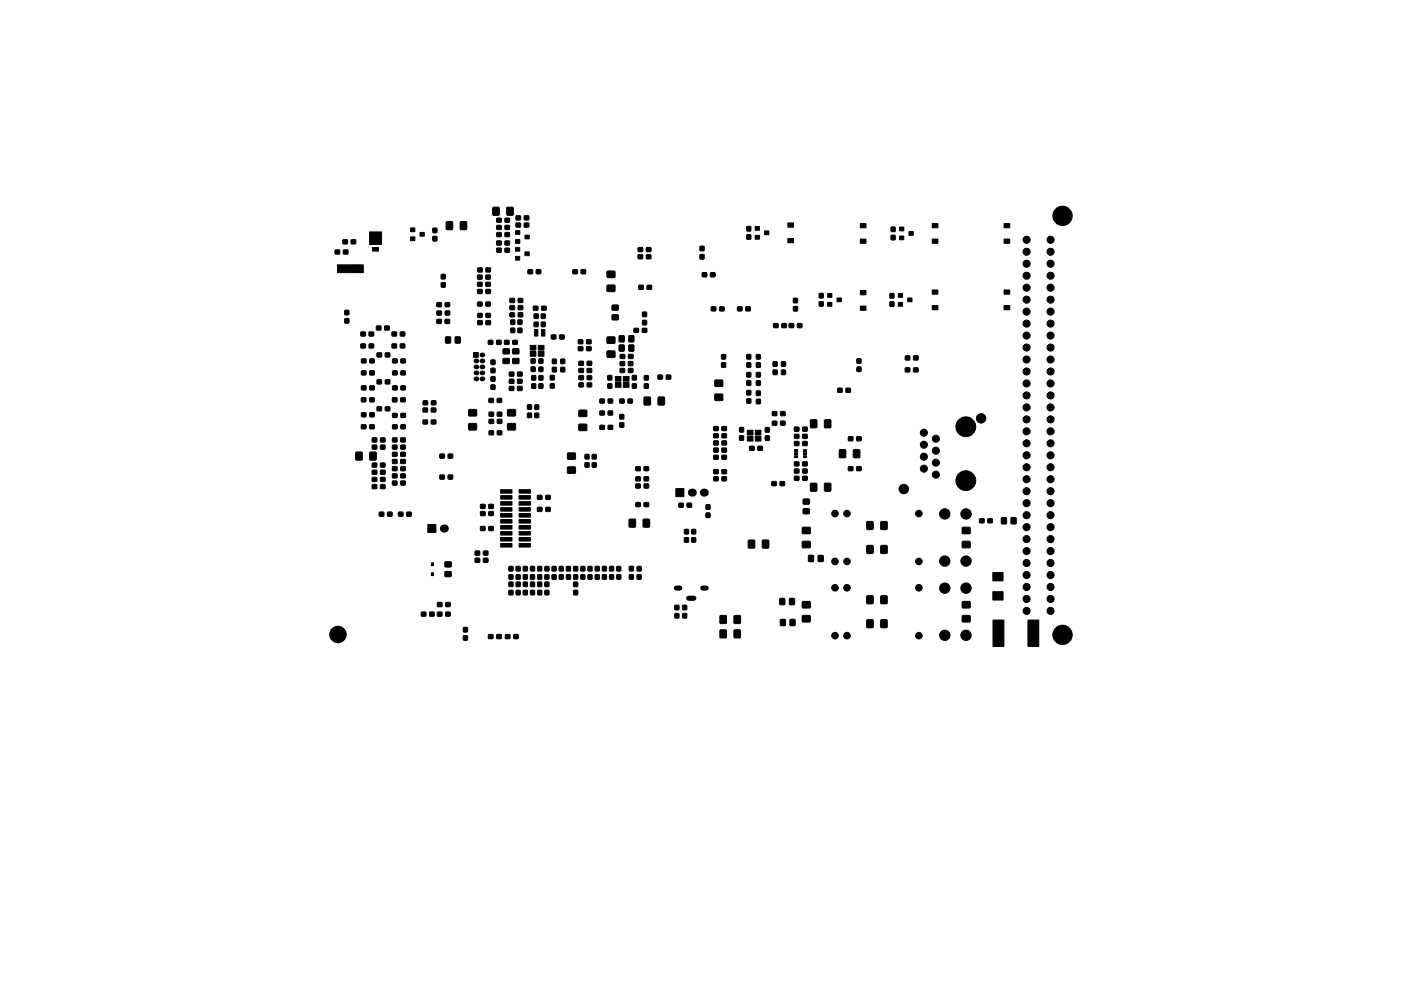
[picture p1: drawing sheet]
<svg xmlns="http://www.w3.org/2000/svg" width="297mm" height="210mm" viewBox="0 0 297 210" stroke-linecap="round" stroke-linejoin="round" font-family="sans-serif">
<g fill="#000" stroke="#000" stroke-width=".21">
<path d="M71.1 53.1l.9-.1v.8l-.9 .1zM72.7 50.9h.9l.1 .8h-1zM72.8 53.1l.9-.1 .1 .8-1 .1zM74.5 50.9h.9v.8h-.9zM71.6 56.2h5.4v1.6h-5.4zM78.4 49.2h2.5v2.7h-2.5zM79 52.5h1.3v.8h-1.3zM87.1 48.4h.9v.8h-.9zM87.1 50.3h.9v.8h-.9zM89.1 49.3h.9v.8h-.9zM91.8 48.4l.8 .1v.9l-.8-.1zM91.8 50.2h.8v.9h-.8z"/>
<path d="M93.6 60h.8v.9h-.8zM93.6 58.2l.8 .1v.9l-.8-.1zM94.6 47.1h1.3v1.6h-1.3zM97.6 47.1h1.3v1.6h-1.3zM101.3 58.4h.9v.8h-.9zM101.3 59.9h.9v.8h-.9zM101.3 56.9h.9v.8h-.9zM103 58.4h.9v.8h-.9zM103 59.9h.9v.8h-.9zM103 56.9h.9l.1 .8h-.9zM104.5 44h1.3v1.6h-1.3zM105.3 46.3h.9l.1 .8-.9 .1z"/>
<path d="M105.3 52.7h.9l.1 .8h-.9zM105.3 47.8h.9l.1 .8-.9 .1zM105.3 49.4h.9l.1 .8h-.9zM105.3 51.2l.9-.1 .1 .8-.9 .1zM107.1 46.3h.9v.8l-.9 .1zM107.1 52.7h.9v.8h-.9zM107.1 47.8h.9v.8l-.9 .1zM107.1 49.4h.9v.8h-.9zM107.1 51.2l.9-.1v.8l-.9 .1zM107.5 44h1.3v1.6h-1.3zM109.3 52.5h.9v.8h-.9zM109.3 54.4h.9v.8h-.9z"/>
<path d="M109.3 48.9h.9v.8h-.9zM109.3 50.8h.9v.8h-.9zM109.4 45.8h.9l.1 .8h-1zM109.4 47.3h.9l.1 .8-1 .1zM111.3 53.4h.9v.8h-.9zM111.3 49.9h.9v.8h-.9zM111.2 45.8h.9v.8h-.9zM111.2 47.3h.9v.8l-.9 .1zM112 57.2h.9v.8l-.9 .1zM113.7 57.2h.9v.8l-.9 .1zM121.5 57.2h.9v.8l-.9 .1zM123.2 57.2h.9l.1 .8-1 .1z"/>
<path d="M128.7 57.6l1.6-.1 .1 1.3-1.6 .1zM135.3 54.1h.9v.8h-.9zM135.3 52.5h.9v.8l-.9 .1zM137.1 54.1h.9v.8h-.9zM137.1 52.5h.9v.8l-.9 .1zM148.4 54h.9l-.1 .9h-.8zM148.4 52.3h.9l-.1 .9h-.8zM148.9 57.9h.9v.8h-.9zM150.7 57.9h.9v.8h-.9zM158.3 49.8h.9l-.1 1-.8-.1zM158.3 48.1h.9l-.1 .9h-.8zM160.1 48h.9v.8h-.9z"/>
<path d="M160.1 49.9h.9v.8h-.9zM162.1 49h.9v.8h-.9zM167 50.6h1.2v.9h-1.2zM167 47.3h1.2v.9h-1.2zM182.4 50.7h1.2v.9h-1.2zM182.4 47.4h1.2v.9h-1.2zM189 49.9l.8 .1-.1 .9-.8-.1zM189 48.2h.8l-.1 .9h-.8zM190.7 48.2h.9v.8h-.9zM190.7 50.1h.9v.8h-.9zM192.7 49.1h.9v.8h-.9zM197.6 50.7h1.2v.9h-1.2z"/>
<path d="M197.6 47.4h1.2v.9h-1.2zM212.9 50.7h1.2v.9h-1.2zM212.9 47.4h1.2v.9h-1.2zM73.1 67.6h.9l-.1 .9h-.8zM73.1 65.9h.9l-.1 .9h-.8zM76.5 73h.9l.1 .8h-.9zM76.5 70.5l.9-.1 .1 .8-.9 .1zM76.7 78.7h.9v.8h-.9zM76.7 76.2h.9v.8h-.9zM78.3 73h.9v.8h-.9zM78.3 70.5l.9-.1v.8l-.9 .1zM78.4 78.7h.9v.8h-.9z"/>
<path d="M78.4 76.2h.9v.8h-.9zM79.8 69.2h.9l.1 .8h-.9zM80 74.9h.9v.8h-.9zM81.6 69.2h.9v.8h-.9zM81.7 74.9h.9v.8h-.9zM83.1 73h.9l.1 .8h-.9zM83.1 70.5l.9-.1 .1 .8-.9 .1zM83.3 78.7h.9v.8h-.9zM83.3 76.2h.9v.8h-.9zM84.9 73h.9v.8h-.9zM84.9 70.5l.9-.1v.8l-.9 .1zM85 78.7h.9v.8h-.9z"/>
<path d="M85 76.2h.9v.8h-.9zM92.6 67.8h.9l.1 .8h-.9zM92.6 64.2h.9l.1 .8-.9 .1zM92.7 66h.9v.8h-.9zM94.4 67.8h.9v.8h-.9zM94.4 64.2h.9v.8l-.9 .1zM94.4 66h.9v.8h-.9zM94.5 71.5h1v1.3l-1-.1zM96.5 71.5h1.1l-.1 1.3-1-.1zM100.4 74.8h1v1h-1zM101.3 64.1h.9v.8h-.9zM101.3 61.4h.9v.8l-.9 .1z"/>
<path d="M101.3 66.5h.9v.8h-.9zM101.3 68h.9v.8l-.9 .1zM103 64.1h.9v.8h-.9zM103 61.4h.9l.1 .8-.9 .1zM103 66.5h.9l.1 .8h-.9zM103 68h.9l.1 .8-.9 .1zM103.6 72.2h.9v.8l-.9 .1zM104.1 78.2h.8v.9l-.8-.1zM104.1 76.4h.8v.9h-.8zM104.1 79.9h.8v1l-.8-.1zM105.3 72.2h.9v.8l-.9 .1zM107 72.2h.9v.8l-.9 .1z"/>
<path d="M106.7 76.1h1.2l.1 1h-1.3zM106.7 74h1.2l.1 1-1.3 .1zM108 79l.9-.1v.9h-.9zM108.1 64.9h.9l.1 .8h-.9zM108.1 66.4h.9l.1 .8h-.9zM108.1 63.3h.9l.1 .8-.9 .1zM108.3 67.9h.8v.9h-.8zM108.3 69.6l.8 .1v.9l-.8-.1zM108.7 72.2h.9l.1 .8-.9 .1zM108.7 76.1h1.3v1h-1.3zM108.7 74h1.3v1l-1.3 .1zM109.8 67.9h.9l-.1 .9h-.8z"/>
<path d="M109.8 69.6l.9 .1-.1 .9-.8-.1zM109.8 79l.8-.1 .1 .9h-.9zM109.9 64.9h.9v.8h-.9zM109.9 66.4h.9v.8h-.9zM109.9 63.3h.9v.8l-.9 .1zM112.4 74.6h1.2v1h-1.2zM112.4 73.3h1.2v1h-1.2zM112.6 77.9h.9l-.1 .9h-.8zM112.6 76.1h.9l-.1 .9h-.8zM113.3 69.9h.7v1.4h-.7zM112.8 79.7h.8l-.1 .9h-.8zM113.1 65h.9v.8h-.9z"/>
<path d="M113.3 66.6h.8v.9h-.9zM113.3 68.4h.8v.9h-.9zM114.1 74.6h1.2v1h-1.2zM114.1 73.3h1.2v1h-1.2zM114.8 69.9h.7v1.4h-.7zM114.3 77.9h.8v.9h-.8zM114.3 76.1l.8 .1v.9l-.8-.1zM114.3 79.7h.8v.9h-.8zM114.8 66.6h.8v.9h-.8zM114.8 68.4h.8v.9h-.8zM114.9 65h.9v.8h-.9zM116.7 79.7h.8v.9h-.8z"/>
<path d="M116.9 71.1h.9v.8h-.9zM117.1 76.2h.9l-.1 .9h-.8zM117.1 78h.9l-.1 .9h-.8zM118.7 71.1h.9v.8h-.9zM118.9 78h.8v.9h-.8zM118.9 76.2h.8v.9h-.8zM122.6 72.1h.9l.1 .8h-.9zM122.6 73.6h.9l.1 .8h-.9zM122.8 78.2h.9v.8h-.9zM122.8 76.7h.9v.8h-.9zM122.8 79.7h.9v.8l-.9 .1zM124.4 72.1h.9v.8h-.9z"/>
<path d="M124.4 73.6h.9v.8h-.9zM124.5 78.2h.9v.8h-.9zM124.5 76.7h.9v.8h-.9zM124.5 79.7h.9v.8l-.9 .1zM128.9 79.7h.8v.9h-.8zM128.7 71.5h1.6l.1 1.3h-1.6zM128.7 74.5h1.6l.1 1.3h-1.6zM128.7 60.5h1.6l.1 1.3h-1.6zM129.8 66.8h1.2l.1 1h-1.3zM129.8 64.8h1.2l.1 1h-1.3zM131.3 71.2l1 .1v1.2h-1zM131.3 73.2h1v1.3h-1z"/>
<path d="M131.5 78.2h.9v.8h-.9zM131.5 76.7h.9v.8l-.9 .1zM131.5 75.2h.9l.1 .8h-1zM133.2 78.2h.9l.1 .8h-.9zM133.2 76.7h.9l.1 .8-.9 .1zM133.3 75.2h.9v.8h-.9zM133.4 71.2l1 .1-.1 1.2h-1zM133.4 73.2h1l-.1 1.3h-1zM134.1 79.7h.8v.9h-.8zM134.4 69.7h.9l.1 .8h-.9zM135.5 60.5h.9v.8l-.9 .1zM136.2 66.2l.9 .1-.1 .9-.8-.1z"/>
<path d="M136.2 68h.9l-.1 .9h-.8zM136.2 69.7h.9v.8h-.9zM136.6 79.7h.9l-.1 .9h-.8zM137.2 60.5h.9v.8l-.9 .1zM139.5 79.6h.9l.1 .8h-1zM141.3 79.6h.9v.8h-.9zM150.8 65.1h.9l.1 .8h-1zM152.6 65.1h.9v.8h-.9zM153 75.2l.8 .1v.9l-.8-.1zM153 77h.8v.9h-.8zM156.4 65.1h.9v.8h-.9zM158.1 65.1h.9l.1 .8h-.9z"/>
<path d="M158.3 79.1h.9l-.1 .9-.8-.1zM158.3 75.2l.9 .1-.1 .9-.8-.1zM158.3 77h.9l-.1 .9h-.8zM160.4 75.2l.8 .1v.9l-.8-.1zM160.4 77h.8v.9h-.8zM160.4 79.1h.8v.9l-.8-.1zM163.9 76.8h.9l-.1 .9h-.8zM163.9 78.5l.9 .1-.1 .9-.8-.1zM164 68.7h.9l.1 .8h-.9zM165.7 78.5l.8 .1v.9l-.8-.1zM165.7 76.8h.8v.9h-.8zM165.8 68.7h.9v.8h-.9z"/>
<path d="M167.3 68.7h.9l.1 .8h-.9zM168.3 65.1h.8l-.1 .9h-.8zM168.3 63.3h.8l-.1 .9h-.8zM169.1 68.7h.9v.8h-.9zM173.7 64h.8v1l-.8-.1zM173.7 62.3h.8v.9h-.8zM175.5 62.3h.9v.8h-.9zM175.5 64.2h.9v.8h-.9zM177.5 63.2h.9v.8h-.9zM181.7 76.1l.8 .1v.9l-.8-.1zM181.7 77.9h.8v.9h-.8zM182.4 64.9h1.2v.9h-1.2z"/>
<path d="M182.4 61.6h1.2v.9h-1.2zM188.7 64.1h.8v.9l-.8-.1zM188.7 62.3h.8v.9h-.8zM190.5 62.3h.9v.8h-.9zM190.5 64.2h.9v.8h-.9zM192.5 63.2h.9v.8h-.9zM192 78.1h.9v.8h-.9zM192 75.5h.9v.8l-.9 .1zM193.7 78.1h.9v.8h-.9zM193.7 75.5h.9v.8l-.9 .1zM197.6 64.8h1.2v.9h-1.2zM197.6 61.5h1.2v.9h-1.2z"/>
<path d="M212.9 64.8h1.2v.9h-1.2zM212.9 61.5h1.2v.9h-1.2zM75.5 96h1.3l-.1 1.6h-1.2zM76.6 90.1h.9l.1 .8-.9 .1zM76.6 84.4h.9l.1 .8-.9 .1zM76.7 87.6h.9v.8h-.9zM76.7 81.9h.9v.8h-.9zM78.4 90.1h.9v.8l-.9 .1zM78.4 84.4h.9v.8l-.9 .1zM78.4 87.6h.9v.8h-.9zM78.4 81.9h.9v.8h-.9zM78.4 96h1.3v1.6h-1.3z"/>
<path d="M78.9 92.9h.9l.1 .8-.9 .1zM78.9 94.5l.9-.1 .1 .9h-.9zM78.9 98.3h.9l.1 .8h-.9zM78.9 99.8h.9l.1 .8h-.9zM80 86.3h.9v.8l-.9 .1zM80 80.6h.9v.8h-.9zM80.7 92.9h.9v.8l-.9 .1zM80.7 94.5l.9-.1v.9h-.9zM80.7 98.3h.9v.8h-.9zM80.7 99.8h.9v.8h-.9zM81.7 86.3h.9v.8l-.9 .1zM81.7 80.6h.9v.8h-.9z"/>
<path d="M83.2 92.9h.9l.1 .8-.9 .1zM83.2 94.5l.9-.1 .1 .9h-.9zM83.2 99h.9l.1 .8-.9 .1zM83.2 96h.9l.1 .8h-.9zM83.2 84.4h.9l.1 .8-.9 .1zM83.2 97.5h.9l.1 .8h-.9zM83.3 90.1h.9v.8l-.9 .1zM83.3 87.7h.9v.8l-.9 .1zM83.3 81.9h.9v.8h-.9zM85 92.9h.9v.8l-.9 .1zM85 94.5l.9-.1v.9h-.9zM85 99h.9v.8l-.9 .1z"/>
<path d="M85 96h.9v.8h-.9zM85 84.4h.9v.8l-.9 .1zM85 97.5h.9v.8h-.9zM85 90.1h.9v.8l-.9 .1zM85 87.7h.9v.8l-.9 .1zM85 81.9h.9v.8h-.9zM89.7 86.6h.9v.8h-.9zM89.7 89.1h.9v.8l-.9 .1zM89.7 85.1l.9-.1 .1 .9h-1zM91.5 86.6h.9v.8h-.9zM91.5 89.1h.9v.8l-.9 .1zM91.5 85.1l.9-.1v.9h-.9z"/>
<path d="M93.3 96.4l.9-.1v.9h-.9zM95 96.4l.9-.1 .1 .9h-.9zM99.4 86.9h1.6v1.3h-1.6zM99.4 89.9h1.6v1.3h-1.6zM103.7 84.6l.9-.1v.8l-.9 .1zM103.7 91.4h.9v.8h-.9zM103.7 89h.9v.8h-.9zM103.7 87.5h.9v.8h-.9zM104.1 81.7h.8v.9h-.8zM105.4 84.6l.9-.1 .1 .8-.9 .1zM105.5 91.4h.9v.8h-.9zM105.5 89h.9v.8h-.9z"/>
<path d="M105.5 87.5h.9v.8h-.9zM108 80.5h.9v.8h-.9zM108 82h.9v.8h-.9zM107.7 86.9h1.5l.1 1.3h-1.6zM107.7 89.9h1.5l.1 1.3h-1.6zM109.8 80.5h.8l.1 .8h-.9zM109.8 82h.8l.1 .8h-.9zM111.9 85.9h.8v.9h-.9zM111.9 87.7h.8v.9h-.9zM112.8 81.5h.8l-.1 .9-.8-.1zM113.4 85.9h.8v1l-.8-.1zM113.4 87.7h.8v.9h-.8z"/>
<path d="M114.3 81.5h.8v.9l-.8-.1zM116.7 81.4h.8v1l-.8-.1zM120.4 96.1h1.5l.1 1.3h-1.6zM120.4 99.1h1.5l.1 1.3h-1.6zM122.8 81.2h.9v.8l-.9 .1zM122.8 87.1l1.6-.1v1.3l-1.6 .1zM122.8 90h1.6v1.3h-1.6zM124.1 96.4l.8 .1-.1 .9-.8-.1zM124.1 98.2h.8l-.1 .9h-.8zM124.5 81.2h.9v.8l-.9 .1zM125.6 96.4l.8 .1v.9l-.8-.1zM125.6 98.2h.8v.9h-.8z"/>
<path d="M127.2 90.3h.9v.8h-.9zM127.2 87.2h.9v.8h-.9zM127.2 84.7h.9v.8h-.9zM128.9 81.4l.8 .1v.9l-.8-.1zM129 90.3h.9v.8h-.9zM129 87.2h.9v.8h-.9zM129 84.7h.9v.8h-.9zM130.5 81.2h1.2v1h-1.2zM130.5 79.9h1.2v1h-1.2zM131.4 89.7h.8v.9h-.8zM131.4 88h.8v.9h-.8zM132.2 81.2h1.2v1h-1.2z"/>
<path d="M132.2 79.9h1.2v1h-1.2zM131.4 84.7h.9v.8h-.9zM133.1 84.7h.9l.1 .8h-.9zM134.1 81.4h.8v1l-.8-.1zM134.8 99h.9l.1 .8-1 .1zM136.6 81.5h.9l-.1 .9-.8-.1zM136.6 99h.9v.8l-.9 .1zM136.6 84.3h1.3v1.6h-1.3zM139.6 84.3h1.3l-.1 1.6h-1.2zM151.3 95.1h.9l.1 .8h-.9zM151.3 93.6h.9l.1 .8h-.9zM151.3 92h.9l.1 .8-.9 .1z"/>
<path d="M151.3 90.5h.9l.1 .8h-.9zM151.3 99.7l.9-.1 .1 .9h-.9zM151.3 96.6h.9l.1 .8h-.9zM151.6 80.7h1.6v1.2l-1.6 .1zM151.6 83.6h1.6v1.3h-1.6zM153.1 95.1h.9v.8h-.9zM153.1 93.6h.9v.8h-.9zM153.1 92h.9v.8l-.9 .1zM153.1 90.5h.9v.8h-.9zM153.1 99.7l.9-.1v.9h-.9zM153.1 96.6h.9v.8h-.9zM156.8 92.5h.8v.9h-.8z"/>
<path d="M156.8 90.7h.8v1l-.8-.1zM158.4 92.6h1.2v1h-1.2zM158.4 91.3h1.2v1h-1.2zM158.3 82.9h.9l-.1 .9h-.8zM158.3 84.6h.9l-.1 .9h-.8zM158.3 80.8h.9l-.1 .9h-.8zM159 94.7h.9v.8h-.9zM160.1 92.6h1.2v1h-1.2zM160.1 91.3h1.2v1h-1.2zM160.4 80.8h.8v.9h-.8zM160.4 83h.8v.9h-.8zM160.4 84.7h.8v1l-.8-.1z"/>
<path d="M160.7 94.7h.9v.8h-.9zM162.3 90.8h.8v.9l-.8-.1zM162.3 92.5h.8v.9h-.8zM163.8 87.3h.9v.8l-.9 .1zM163.8 89.4h.9v.8h-.9zM165.5 87.3h.9v.8l-.9 .1zM165.5 89.4h.9v.8h-.9zM168.5 96h.6v.4h-.6zM168.5 95.4h.6v.4h-.6zM168.5 96.7h.6v.4h-.6zM168.5 99.5h.8l.1 .8-.9 .1zM168.5 98h.8l.1 .8h-.9z"/>
<path d="M168.5 93.7h.8l.1 .8h-.9zM168.5 90.6h.8l.1 .8-.9 .1zM168.5 92.2h.8l.1 .8h-.9zM170.4 96.7h.6v.4h-.6zM170.4 95.4h.6v.4h-.6zM170.4 96h.6v.4h-.6zM170.2 99.5h.9v.8l-.9 .1zM170.2 98h.9v.8h-.9zM170.2 93.7h.9v.8h-.9zM170.2 90.6h.9v.8l-.9 .1zM170.2 92.2h.9v.8h-.9zM171.9 89.1h1.3l-.1 1.6h-1.3z"/>
<path d="M174.8 89.1h1.3v1.6h-1.3zM177.6 82.4h.9l.1 .8h-1zM178 95.5h1.3v1.6l-1.3-.1zM179.4 82.4h.9v.8h-.9zM179.9 92.7h.9v.8h-.9zM179.9 99h.9v.8l-.9 .1zM181 95.5h1.3l-.1 1.6-1.2-.1zM181.6 92.7h.9l.1 .8h-.9zM181.6 99h.9l.1 .8-.9 .1zM78.9 102.8h.9l.1 .8-.9 .1zM78.9 101.3h.9l.1 .8h-.9zM80.4 108.7h.9l.1 .8h-.9z"/>
<path d="M80.7 102.8h.9v.8l-.9 .1zM80.7 101.3h.9v.8h-.9zM82.2 108.7h.9v.8h-.9zM83.2 100.6l.9-.1 .1 .8-.9 .1zM83.2 102.1h.9l.1 .8h-.9zM84.5 108.7h.9v.8h-.9zM85 100.6l.9-.1v.8l-.9 .1zM85 102.1h.9v.8h-.9zM86.3 108.7h.9v.8h-.9zM90.7 111.3h1.7v1.7h-1.7zM93.3 100.8h.9v.8h-.9zM94.4 119.2h1.2v1l-1.2 .1z"/>
<path d="M95 100.8h.9l.1 .8h-.9zM100.8 116.9h.9v.8l-.9 .1zM100.8 118.5l.9-.1v.9h-.9zM101.9 108.6l.9-.1v.8l-.9 .1zM101.9 107h.9v.8l-.9 .1zM101.9 111.7h.9v.8l-.9 .1zM102.5 116.9h.9v.8l-.9 .1zM102.5 118.5l.9-.1v.9h-.9zM103.7 108.6l.9-.1v.8l-.9 .1zM103.7 107h.9v.8l-.9 .1zM103.7 111.7h.9v.8l-.9 .1zM106.2 115.3h2.4v.8h-2.4z"/>
<path d="M106.2 114.1h2.4v.7h-2.4zM106.2 112.8h2.4v.7h-2.4zM106.2 111.5h2.4v.8h-2.4zM106.2 110.2h2.4v.8h-2.4zM106.2 109h2.4v.7h-2.4zM106.2 107.7h2.4v.7h-2.4zM106.2 106.4h2.4v.8h-2.4zM106.2 105.2h2.4v.7h-2.4zM106.2 103.9h2.4v.7h-2.4zM110.1 115.3h2.4v.8h-2.4zM110.1 114.1h2.4v.7h-2.4zM110.1 112.8h2.4v.7h-2.4z"/>
<path d="M110.1 111.5h2.4v.8h-2.4zM110.1 110.2h2.4v.8h-2.4zM110.1 109h2.4v.7h-2.4zM110.1 107.7h2.4v.7h-2.4zM110.1 106.4h2.4v.8h-2.4zM110.1 105.2h2.4v.7h-2.4zM110.1 103.9h2.4v.7h-2.4zM114 105.1h.9v.8l-.9 .1zM114 107.7h.9v.8h-.9zM115.7 105.1h.9v.8l-.9 .1zM115.7 107.7h.9v.8h-.9zM133.4 110.2h1.3v1.6h-1.3z"/>
<path d="M134.8 106.6h.9l.1 .8-1 .1zM134.8 102.7h.9l.1 .8h-1zM134.8 101.2h.9l.1 .8h-1zM136.6 106.6h.9v.8l-.9 .1zM136.6 102.7h.9v.8h-.9zM136.6 101.2h.9v.8h-.9zM136.4 110.2h1.3v1.6h-1.3zM143.9 106.8h.9l.1 .8h-.9zM143.3 103.7h1.7v1.7h-1.7zM145.1 112.3l.9 .1-.1 .9-.8-.1zM145.1 114.1h.9l-.1 .9h-.8zM145.7 106.8h.9v.8h-.9z"/>
<path d="M146.7 112.3l.8 .1v.9l-.9-.1zM146.7 114.1h.8v.9h-.9zM149.7 108.9h.8v.9h-.8zM149.7 107.1h.8v.9h-.8zM151.3 101.2h.9l.1 .8h-.9zM153.1 101.2h.9v.8h-.9zM158.7 114.6l1.3 .1v1.6l-1.3-.1zM161.7 114.6l1.3 .1-.1 1.6-1.2-.1zM163.7 102.2h.9v.8h-.9zM165.4 102.2h.9v.8h-.9zM168.5 101.1l.8-.1 .1 .9h-.9zM170.2 101.1l.9-.1v.9h-.9z"/>
<path d="M170.3 108h1.3v1h-1.3zM170.3 105.9h1.3v1h-1.3zM170.1 111.9h1.6l.1 1.3h-1.6zM170.1 114.9h1.6l.1 1.2-1.6 .1zM171.4 117.9h1.1l-.1 1.2h-1zM171.9 102.6h1.3l-.1 1.6h-1.3zM173.5 117.9h1v1.2h-1zM174.8 102.6h1.3v1.6h-1.3zM183.8 110.7h1.3v1.6h-1.3zM183.8 115.8h1.3v1.6h-1.3zM186.8 110.7h1.3l-.1 1.6h-1.2zM186.8 115.8h1.3l-.1 1.6h-1.2z"/>
<path d="M204 111.9h1.6l.1 1.3h-1.6zM204 114.9h1.6l.1 1.2-1.6 .1zM207.7 110.1h.9v.8h-.9zM209.5 110.1h.9v.8h-.9zM212.4 109.9h1l-.1 1.2h-1zM214.4 109.9h1v1.2h-1zM89.4 129.9h.9v.8h-.9zM91.1 129.9h.9v.8h-.9zM91.5 119.4h.4v.6h-.4zM91.5 121.5h.4v.6h-.4zM92.8 127.9l.9-.1v.9h-.9zM92.8 129.9h.9v.8h-.9z"/>
<path d="M94.5 127.9l.9-.1v.9h-.9zM94.5 129.9h.9v.8h-.9zM94.4 121.3h1.2v1h-1.2zM98.3 134.9h.8v.9h-.8zM98.3 133.1l.8 .1v.9l-.8-.1zM103.6 134.7l.9-.1v.8l-.9 .1zM105.3 134.7l.9-.1 .1 .8-.9 .1zM107.2 134.7l.9-.1v.8l-.9 .1zM107.9 120.2h.9l-.1 .9h-.8zM107.9 122h.9l-.1 .9-.8-.1zM107.9 123.5h.9l-.1 .9h-.8zM107.9 125.3h.9l-.1 .9h-.8z"/>
<path d="M108.9 134.7l.9-.1 .1 .8-1 .1zM109.4 120.2h.9l-.1 .9h-.8zM109.4 122h.9l-.1 .9-.8-.1zM109.4 123.5h.9l-.1 .9h-.8zM109.4 125.3h.9l-.1 .9h-.8zM111 120.2h.8v.9h-.8zM111 122h.8v.9l-.8-.1zM111 123.5h.8v.9h-.8zM111 125.3h.8v.9h-.8zM112.5 120.2h.8v.9h-.8zM112.5 122h.8v.9l-.8-.1zM112.5 123.5h.8v.9h-.8z"/>
<path d="M112.5 125.3h.8v.9h-.8zM114 120.2h.8v.9h-.8zM114 122h.8v.9l-.8-.1zM114 123.5h.8v.9h-.8zM114 125.3h.8v.9h-.8zM115.5 120.2h.9l-.1 .9h-.8zM115.5 122h.9l-.1 .9-.8-.1zM115.5 123.5h.9l-.1 .9h-.8zM115.5 125.3h.9l-.1 .9h-.8zM117.1 122h.8v.9l-.8-.1zM117.1 120.2h.8v.9h-.8zM118.6 120.2h.8v.9h-.8z"/>
<path d="M118.6 122h.8v.9l-.8-.1zM120.1 120.2h.8v.9h-.8zM120.1 122h.8v.9l-.8-.1zM121.6 120.2h.9l-.1 .9h-.8zM121.6 122h.9l-.1 .9-.8-.1zM121.6 123.5h.9l-.1 .9h-.8zM121.6 125.3h.9l-.1 .9h-.8zM123.2 120.2h.8v.9h-.9zM123.2 122h.8v.9l-.9-.1zM124.7 120.2h.8v.9h-.8zM124.7 122h.8v.9l-.8-.1zM126.2 120.2h.8v.9h-.8z"/>
<path d="M126.2 122h.8v.9l-.8-.1zM127.7 120.2h.9l-.1 .9h-.8zM127.7 122h.9l-.1 .9-.8-.1zM129.3 122h.8v.9l-.9-.1zM129.3 120.2h.8v.9h-.9zM130.8 120.2h.8v.9h-.8zM130.8 122h.8v.9l-.8-.1zM133.5 120.2h.8l-.1 .9h-.8zM133.5 121.9l.8 .1-.1 .9-.8-.1zM135.1 120.2h.8v.9h-.8zM135.1 122h.8v.9l-.8-.1zM143.1 130.2h.8v.9h-.8z"/>
<path d="M143.1 128.4l.8 .1v.9l-.8-.1zM144.8 130.2h.8l-.1 .9h-.8zM144.8 128.4l.8 .1-.1 .9-.8-.1zM152.7 130.6l1.3 .1-.1 1.6-1.2-.1zM152.7 133.7h1.3l-.1 1.6h-1.2zM155.7 130.6l1.3 .1-.1 1.6-1.3-.1zM155.7 133.7h1.3l-.1 1.6h-1.3zM165.4 127h1l-.1 1.3-1-.1zM165.5 131.4l1 .1v1.2h-1zM167.4 127h1v1.3l-1-.1zM167.5 131.4l1 .1v1.2h-1zM170.1 130.6h1.6l.1 1.3h-1.6z"/>
<path d="M170.1 127.7l1.6-.1 .1 1.3-1.6 .1zM183.8 126.4l1.3 .1v1.6l-1.3-.1zM183.8 131.5h1.3v1.6h-1.3zM186.8 126.4l1.3 .1-.1 1.6-1.2-.1zM186.8 131.5h1.3l-.1 1.6h-1.2zM204 127.7l1.6-.1 .1 1.3-1.6 .1zM204 130.6h1.6l.1 1.3h-1.6zM210.5 125.5h2.2v1.8h-2.2zM210.5 121.5h2.2v1.7h-2.2zM210.5 131.6h2.3v5.6h-2.3zM217.9 131.6h2.3v5.6h-2.3z"/>
<circle cx="75.1" cy="56.5" r=".25"/>
<circle cx="75.1" cy="57.5" r=".25"/>
<circle cx="75.6" cy="57" r=".25"/>
<circle cx="76.1" cy="57.5" r=".25"/>
<circle cx="76.1" cy="56.5" r=".25"/>
<circle cx="217.7" cy="53.4" r=".75"/>
<circle cx="217.7" cy="56" r=".75"/>
<circle cx="217.7" cy="50.9" r=".75"/>
<circle cx="217.7" cy="58.5" r=".75"/>
<circle cx="222.7" cy="53.4" r=".75"/>
<circle cx="222.7" cy="56" r=".75"/>
<circle cx="222.7" cy="58.5" r=".75"/>
<circle cx="222.7" cy="50.9" r=".75"/>
<circle cx="225.3" cy="45.8" r="2.05"/>
<circle cx="217.7" cy="76.3" r=".75"/>
<circle cx="217.7" cy="71.2" r=".75"/>
<circle cx="217.7" cy="63.6" r=".75"/>
<circle cx="217.7" cy="68.7" r=".75"/>
<circle cx="217.7" cy="61" r=".75"/>
<circle cx="217.7" cy="66.1" r=".75"/>
<circle cx="217.7" cy="73.7" r=".75"/>
<circle cx="217.7" cy="78.8" r=".75"/>
<circle cx="222.7" cy="61" r=".75"/>
<circle cx="222.7" cy="73.7" r=".75"/>
<circle cx="222.7" cy="76.3" r=".75"/>
<circle cx="222.7" cy="68.7" r=".75"/>
<circle cx="222.7" cy="78.8" r=".75"/>
<circle cx="222.7" cy="66.1" r=".75"/>
<circle cx="222.7" cy="63.6" r=".75"/>
<circle cx="222.7" cy="71.2" r=".75"/>
<circle cx="195.9" cy="96.9" r=".75"/>
<circle cx="195.9" cy="99.4" r=".75"/>
<circle cx="195.9" cy="94.4" r=".75"/>
<circle cx="195.9" cy="91.8" r=".75"/>
<circle cx="198.4" cy="98.2" r=".75"/>
<circle cx="198.4" cy="95.6" r=".75"/>
<circle cx="198.4" cy="93.1" r=".75"/>
<circle cx="204.8" cy="90.5" r="2.1"/>
<circle cx="208" cy="88.8" r="1"/>
<circle cx="217.7" cy="86.4" r=".75"/>
<circle cx="217.7" cy="96.6" r=".75"/>
<circle cx="217.7" cy="94.1" r=".75"/>
<circle cx="217.7" cy="83.9" r=".75"/>
<circle cx="217.7" cy="89" r=".75"/>
<circle cx="217.7" cy="99.1" r=".75"/>
<circle cx="217.7" cy="81.4" r=".75"/>
<circle cx="217.7" cy="91.5" r=".75"/>
<circle cx="222.7" cy="96.6" r=".75"/>
<circle cx="222.7" cy="94.1" r=".75"/>
<circle cx="222.7" cy="89" r=".75"/>
<circle cx="222.7" cy="99.1" r=".75"/>
<circle cx="222.7" cy="81.4" r=".75"/>
<circle cx="222.7" cy="83.9" r=".75"/>
<circle cx="222.7" cy="91.5" r=".75"/>
<circle cx="222.7" cy="86.4" r=".75"/>
<circle cx="177" cy="119.1" r=".7"/>
<circle cx="177" cy="109" r=".7"/>
<circle cx="179.6" cy="109" r=".7"/>
<circle cx="179.6" cy="119.1" r=".7"/>
<circle cx="191.6" cy="103.8" r="1"/>
<circle cx="194.8" cy="109" r=".7"/>
<circle cx="194.8" cy="119.1" r=".7"/>
<circle cx="198.4" cy="100.7" r=".75"/>
<circle cx="200.3" cy="109" r="1.1"/>
<circle cx="200.3" cy="119" r="1.1"/>
<circle cx="204.8" cy="102" r="2.1"/>
<circle cx="204.8" cy="109" r="1.1"/>
<circle cx="204.8" cy="119" r="1.1"/>
<circle cx="217.7" cy="106.8" r=".75"/>
<circle cx="217.7" cy="111.8" r=".75"/>
<circle cx="217.7" cy="114.4" r=".75"/>
<circle cx="217.7" cy="116.9" r=".75"/>
<circle cx="217.7" cy="101.7" r=".75"/>
<circle cx="217.7" cy="119.5" r=".75"/>
<circle cx="217.7" cy="109.3" r=".75"/>
<circle cx="217.7" cy="104.2" r=".75"/>
<circle cx="222.7" cy="101.7" r=".75"/>
<circle cx="222.7" cy="104.2" r=".75"/>
<circle cx="222.7" cy="111.8" r=".75"/>
<circle cx="222.7" cy="114.4" r=".75"/>
<circle cx="222.7" cy="116.9" r=".75"/>
<circle cx="222.7" cy="109.3" r=".75"/>
<circle cx="222.7" cy="119.5" r=".75"/>
<circle cx="222.7" cy="106.8" r=".75"/>
<circle cx="71.6" cy="134.6" r="1.75"/>
<circle cx="177" cy="134.9" r=".7"/>
<circle cx="177" cy="124.7" r=".7"/>
<circle cx="179.6" cy="134.9" r=".7"/>
<circle cx="179.6" cy="124.7" r=".7"/>
<circle cx="194.8" cy="134.9" r=".7"/>
<circle cx="194.8" cy="124.7" r=".7"/>
<circle cx="200.3" cy="134.8" r="1.1"/>
<circle cx="200.3" cy="124.8" r="1.1"/>
<circle cx="204.8" cy="134.8" r="1.1"/>
<circle cx="204.8" cy="124.8" r="1.1"/>
<circle cx="217.7" cy="127.1" r=".75"/>
<circle cx="217.7" cy="129.6" r=".75"/>
<circle cx="217.7" cy="122" r=".75"/>
<circle cx="217.7" cy="124.5" r=".75"/>
<circle cx="222.7" cy="127.1" r=".75"/>
<circle cx="222.7" cy="129.6" r=".75"/>
<circle cx="222.7" cy="124.5" r=".75"/>
<circle cx="222.7" cy="122" r=".75"/>
<circle cx="225.3" cy="134.7" r="2.05"/>
</g>
<g fill="#000">
<circle cx="100.9" cy="79.1" r=".5"/>
<circle cx="100.9" cy="77.8" r=".5"/>
<circle cx="100.9" cy="76.6" r=".5"/>
<circle cx="102.2" cy="79.1" r=".5"/>
<circle cx="102.2" cy="75.3" r=".5"/>
<circle cx="102.2" cy="77.8" r=".5"/>
<circle cx="102.2" cy="76.6" r=".5"/>
<circle cx="100.9" cy="80.4" r=".5"/>
<circle cx="102.2" cy="80.4" r=".5"/>
<circle cx="94.1" cy="112.1" r=".85"/>
<circle cx="146.7" cy="104.5" r=".85"/>
<circle cx="149.2" cy="104.5" r=".85"/>
</g>
<path d="M143.4 124.8h.7M146 126.9h1.1M149 124.8h.7" fill="none" stroke="#000" stroke-width="1.1"/>
</svg>
